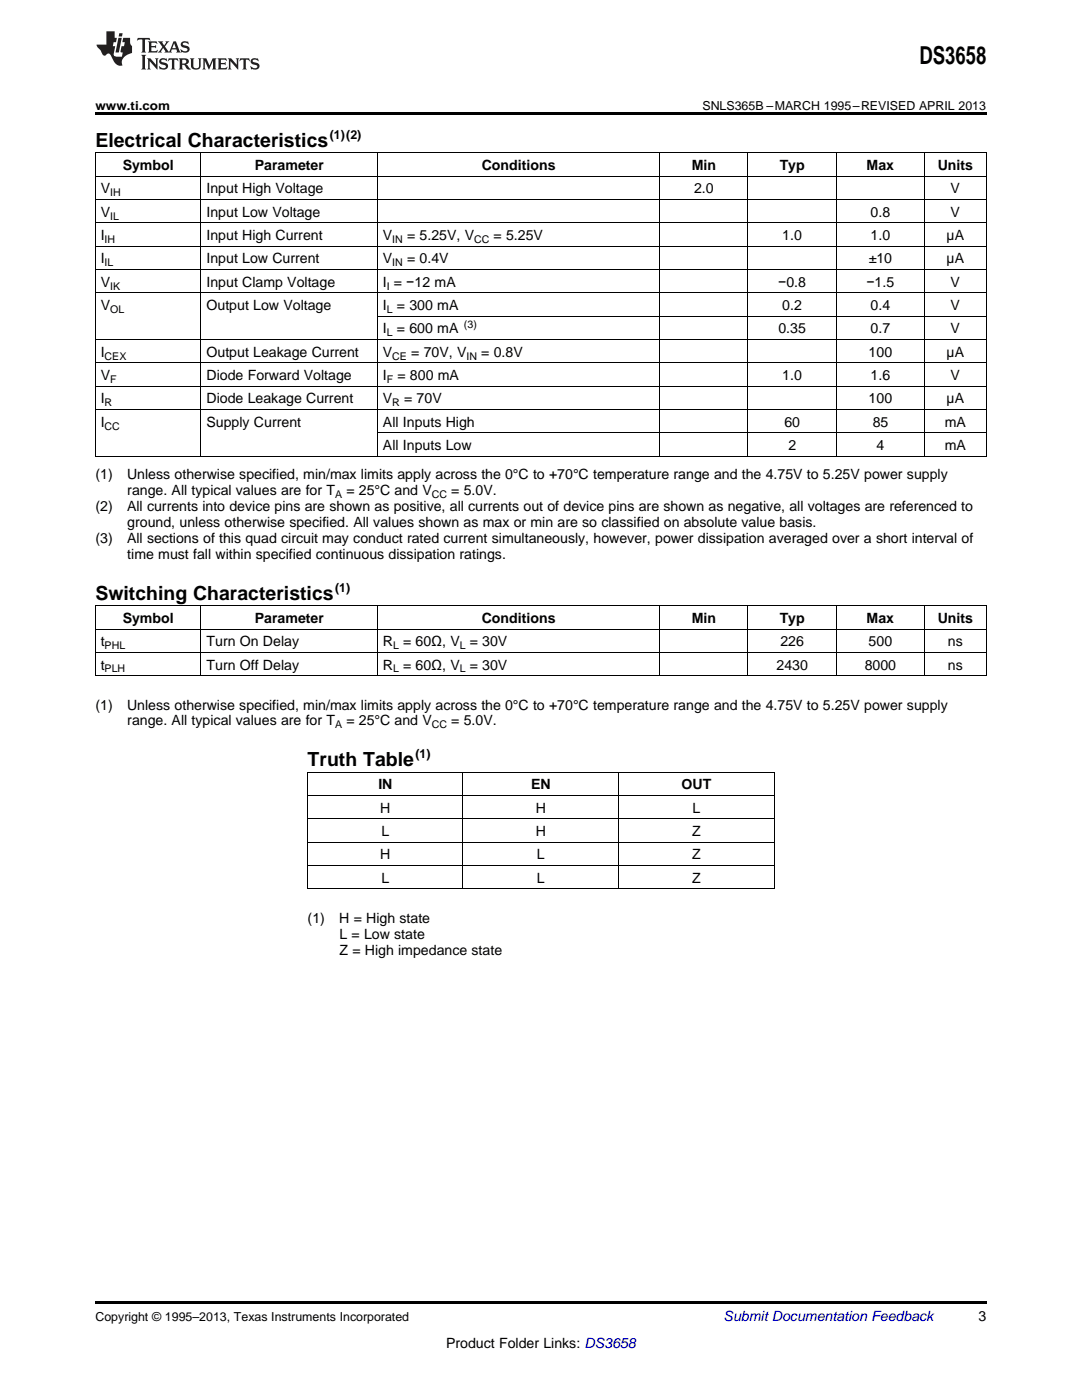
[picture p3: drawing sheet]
<svg xmlns="http://www.w3.org/2000/svg" width="216mm" height="279mm" viewBox="0 0 216 279" stroke-linecap="round" stroke-linejoin="round" font-family="sans-serif">
<defs><g id="words">
<text font-size="4.9" x="183.4" y="12.8">DS3658</text>
<g font-size="3.9">
<text x="19" y="29.3">Electrical Characteristics</text>
<text x="19" y="119.7">Switching Characteristics</text>
<text x="61.4" y="152.9">Truth Table</text>
</g>
<g font-size="2.8">
<text x="24.5" y="33.9">Symbol</text>
<text x="50.8" y="33.9">Parameter</text>
<text x="96.1" y="33.9">Conditions</text>
<text x="138" y="33.9">Min</text>
<text x="155.6" y="33.9">Typ</text>
<text x="172.9" y="33.9">Max</text>
<text x="187.1" y="33.9">Units</text>
<text x="20.1" y="38.6">V</text>
<text x="41.2" y="38.6">Input High Voltage</text>
<text x="138.5" y="38.6">2.0</text>
<text x="189.7" y="38.6">V</text>
<text x="20.1" y="43.3">V</text>
<text x="20.1" y="47.9">I</text>
<text x="41.2" y="43.3">Input Low Voltage</text>
<text x="41.2" y="47.9">Input High Current</text>
<text x="76.4" y="47.9">V</text>
<text x="81.2" y="47.9">= 5.25V, V</text>
<text x="98.5" y="47.9">= 5.25V</text>
<text x="156.1" y="47.9">1.0</text>
<text x="173.7" y="43.3">0.8</text>
<text x="173.7" y="47.9">1.0</text>
<text x="188.9" y="47.9">µA</text>
<text x="189.7" y="43.3">V</text>
<text x="20.1" y="52.6">I</text>
<text x="41.2" y="52.6">Input Low Current</text>
<text x="76.4" y="52.6">V</text>
<text x="81.2" y="52.6">= 0.4V</text>
<text x="173.4" y="52.6">±10</text>
<text x="188.9" y="52.6">µA</text>
<text x="20.1" y="57.2">V</text>
<text x="41.2" y="57.2">Input Clamp Voltage</text>
<text x="76.4" y="57.2">I = −12 mA</text>
<text x="155.3" y="57.2">−0.8</text>
<text x="172.9" y="57.2">−1.5</text>
<text x="189.7" y="57.2">V</text>
<text x="20.1" y="61.9">V</text>
<text x="41.2" y="61.9">Output Low Voltage</text>
<text x="76.4" y="61.9">I</text>
<text x="79.2" y="61.9">= 300 mA</text>
<text x="156.1" y="61.9">0.2</text>
<text x="173.7" y="61.9">0.4</text>
<text x="189.7" y="61.9">V</text>
<text x="20.1" y="71.2">I</text>
<text x="41.2" y="71.2">Output Leakage Current</text>
<text x="76.4" y="66.5">I</text>
<text x="76.4" y="71.2">V</text>
<text x="79.2" y="66.5">= 600 mA</text>
<text x="82.1" y="71.2">= 70V, V</text>
<text x="96" y="71.2">= 0.8V</text>
<text x="155.3" y="66.5">0.35</text>
<text x="173.3" y="71.2">100</text>
<text x="173.7" y="66.5">0.7</text>
<text x="188.9" y="71.2">µA</text>
<text x="189.7" y="66.5">V</text>
<text x="20.1" y="75.8">V</text>
<text x="41.2" y="75.8">Diode Forward Voltage</text>
<text x="76.4" y="75.8">I</text>
<text x="79.3" y="75.8">= 800 mA</text>
<text x="156.1" y="75.8">1.0</text>
<text x="173.7" y="75.8">1.6</text>
<text x="189.7" y="75.8">V</text>
<text x="20.1" y="80.5">I</text>
<text x="41.2" y="80.5">Diode Leakage Current</text>
<text x="76.4" y="80.5">V</text>
<text x="80.6" y="80.5">= 70V</text>
<text x="173.3" y="80.5">100</text>
<text x="188.9" y="80.5">µA</text>
<text x="20.1" y="85.2">I</text>
<text x="41.2" y="85.2">Supply Current</text>
<text x="76.4" y="85.2">All Inputs High</text>
<text x="76.4" y="89.8">All Inputs Low</text>
<text x="156.5" y="85.2">60</text>
<text x="157.3" y="89.8">2</text>
<text x="174.1" y="85.2">85</text>
<text x="174.9" y="89.8">4</text>
<text x="188.5" y="85.2">mA</text>
<text x="188.5" y="89.8">mA</text>
<text x="19" y="95.7">(1)</text>
<text x="25.4" y="95.7">Unless otherwise specified, min/max limits apply across the 0°C to +70°C temperature range and the 4.75V to 5.25V power supply</text>
<text x="25.4" y="98.8">range. All typical values are for T</text>
<text x="69.1" y="98.8">= 25°C and V</text>
<text x="90" y="98.8">= 5.0V.</text>
<text x="19" y="102">(2)</text>
<text x="25.4" y="102">All currents into device pins are shown as positive, all currents out of device pins are shown as negative, all voltages are referenced to</text>
<text x="25.4" y="105.2">ground, unless otherwise specified. All values shown as max or min are so classified on absolute value basis.</text>
<text x="19" y="108.4">(3)</text>
<text x="25.4" y="108.4">All sections of this quad circuit may conduct rated current simultaneously, however, power dissipation averaged over a short interval of</text>
<text x="25.4" y="111.5">time must fall within specified continuous dissipation ratings.</text>
<text x="24.5" y="124.3">Symbol</text>
<text x="50.8" y="124.3">Parameter</text>
<text x="96.1" y="124.3">Conditions</text>
<text x="138" y="124.3">Min</text>
<text x="155.6" y="124.3">Typ</text>
<text x="172.9" y="124.3">Max</text>
<text x="187.1" y="124.3">Units</text>
<text x="20.1" y="129">t</text>
<text x="41.2" y="129">Turn On Delay</text>
<text x="76.4" y="129">R</text>
<text x="80.4" y="129">= 60Ω, V</text>
<text x="93.7" y="129">= 30V</text>
<text x="155.7" y="129">226</text>
<text x="173.3" y="129">500</text>
<text x="189.2" y="129">ns</text>
<text x="20.1" y="133.6">t</text>
<text x="41.2" y="133.6">Turn Off Delay</text>
<text x="76.4" y="133.6">R</text>
<text x="80.4" y="133.6">= 60Ω, V</text>
<text x="93.7" y="133.6">= 30V</text>
<text x="154.9" y="133.6">2430</text>
<text x="172.5" y="133.6">8000</text>
<text x="189.2" y="133.6">ns</text>
<text x="19" y="141.6">(1)</text>
<text x="25.4" y="141.6">Unless otherwise specified, min/max limits apply across the 0°C to +70°C temperature range and the 4.75V to 5.25V power supply</text>
<text x="25.4" y="144.8">range. All typical values are for T</text>
<text x="69.1" y="144.8">= 25°C and V</text>
<text x="90" y="144.8">= 5.0V.</text>
<text x="75.5" y="157.6">IN</text>
<text x="106" y="157.6">EN</text>
<text x="136" y="157.6">OUT</text>
<text x="75.9" y="162.2">H</text>
<text x="76.1" y="166.9">L</text>
<text x="106.9" y="162.2">H</text>
<text x="106.9" y="166.9">H</text>
<text x="138.1" y="166.9">Z</text>
<text x="138.2" y="162.2">L</text>
<text x="75.9" y="171.5">H</text>
<text x="107.1" y="171.5">L</text>
<text x="138.1" y="171.5">Z</text>
<text x="76.1" y="176.2">L</text>
<text x="107.1" y="176.2">L</text>
<text x="138.1" y="176.2">Z</text>
<text x="61.4" y="184.1">(1)</text>
<text x="67.7" y="184.1">H = High state</text>
<text x="67.7" y="187.3">L = Low state</text>
<text x="67.7" y="190.5">Z = High impedance state</text>
<text x="195.3" y="263.6">3</text>
<text x="89" y="269">Product Folder Links: DS3658</text>
</g>
<text font-size="2.8" fill="#0000c8" x="144.4" y="263.6">Submit Documentation Feedback</text>
<g font-size="2.5">
<text x="19" y="21.9">www.ti.com</text>
<text x="140.2" y="21.9">SNLS365B –MARCH 1995–REVISED APRIL 2013</text>
<text x="65.8" y="27.7">(1)(2)</text>
<text x="66.9" y="118.1">(1)</text>
<text x="82.9" y="151.3">(1)</text>
<text x="19" y="263.6">Copyright © 1995–2013, Texas Instruments Incorporated</text>
</g>
<g font-size="2.1">
<text x="22" y="39.2">IH</text>
<text x="22" y="43.8">IL</text>
<text x="20.9" y="48.5">IH</text>
<text x="20.9" y="53.1">IL</text>
<text x="78.3" y="48.5">IN</text>
<text x="78.3" y="53.1">IN</text>
<text x="94.6" y="48.5">CC</text>
<text x="22" y="57.8">IK</text>
<text x="77.2" y="57.8">I</text>
<text x="22" y="62.4">OL</text>
<text x="77.2" y="62.4">L</text>
<text x="92.6" y="65.4">(3)</text>
<text x="20.9" y="71.8">CEX</text>
<text x="77.2" y="67.1">L</text>
<text x="78.3" y="71.8">CE</text>
<text x="93.1" y="71.8">IN</text>
<text x="22" y="76.4">F</text>
<text x="77.2" y="76.4">F</text>
<text x="20.9" y="81.1">R</text>
<text x="78.3" y="81.1">R</text>
<text x="20.9" y="85.7">CC</text>
<text x="66.9" y="99.4">A</text>
<text x="86.1" y="99.4">CC</text>
<text x="20.9" y="129.5">PHL</text>
<text x="78.4" y="129.5">L</text>
<text x="91.7" y="129.5">L</text>
<text x="20.9" y="134.2">PLH</text>
<text x="78.4" y="134.2">L</text>
<text x="91.7" y="134.2">L</text>
<text x="66.9" y="145.3">A</text>
<text x="86.1" y="145.3">CC</text>
</g>
</g></defs>
<path d="M19 22.5h177.8v.5h-177.8zM19 259.7h177.8v.5h-177.8z" fill="#000"/>
<g fill="none" stroke="#000" stroke-width=".2">
<path d="M19 39.8h177.8M19 35.2h177.8M19 30.5h177.8M19.1 30.6v60.5M40.1 30.6v60.5M75.3 30.6v60.5M131.6 30.6v60.5M149.2 30.6v60.5M166.8 30.6v60.5M184.4 30.6v60.5M196.8 30.6v60.5M19 58.4h177.8"/>
<path d="M19 53.8h177.8M19 49.1h177.8M19 44.5h177.8M19 77.1h177.8M19 72.4h177.8M19 67.8h177.8M75.4 63.1h121.4M19 91h177.8M19 81.7h177.8M75.4 86.4h121.4M19 134.8h177.8M19 130.2h177.8"/>
<path d="M19 125.5h177.8M19 120.9h177.8M19.1 120.9v14M40.1 120.9v14M75.3 120.9v14M131.6 120.9v14M149.2 120.9v14M166.8 120.9v14M184.4 120.9v14M196.8 120.9v14M61.4 158.8h93.1M61.4 154.1h93.1"/>
<path d="M61.4 154.2v23.2M92.4 154.2v23.2M123.4 154.2v23.2M154.5 154.2v23.2M61.4 177.4h93.1M61.4 172.7h93.1M61.4 168.1h93.1M61.4 163.4h93.1"/>
</g>
<g fill="#231f20">
<path d="M27.5 7.6l-.1 .5 .4-.2h.6v.1v2.1l-.2 .4h1l-.3-.4v-2.1l.1-.1h.5l.5 .2-.2-.5zM29.5 8.3l.2 .3v1.5l-.2 .4h1.8l.2-.6a1.04 1.04 0 0 1-1.3 .2v-.7h.6l.3 .2v-.6l-.3 .2h-.6v-.6l.8-.1 .4 .3-.2-.5zM31.5 8.3l.9 1.1-.9 1.1h.8l-.2-.2 .5-.7 .4 .7-.2 .2h1.5l-.1-.2 .1-.4h.9l.1 .4-.2 .2h1l-.3-.3-.7-1.9h-.5l-.9 2-.8-1 .9-1h-.8l.1 .3-.3 .5-.4-.6 .2-.2zM34.7 8.6l.4 1h-.7zM36.3 8.4a.63 .63 0 0 0-.2 .7 .63 .63 0 0 0 .6 .4l.6 .2 .1 .2a.75 .75 0 0 1-.7 .4 .75 .75 0 0 1-.6-.5l.1 .7 .1-.1a1.11 1.11 0 0 0 1.5-.6 1.13 1.13 0 0 0-1.2-.8l-.1-.4a1.04 1.04 0 0 1 1.2 .2l-.2-.5-.1 .1-.5-.2zM28.2 10.9l.2 .4v2.2l-.2 .4h1l-.3-.4v-2.2l.3-.4zM29.3 11.6l.3 .4v1.5l-.3 .4h.8l-.2-.4v-1.3l1.5 1.7v-1.9l.2-.4h-.7l.2 .4v.9l-1.1-1.3zM32 11.8a.62 .62 0 0 0-.2 .7 .62 .62 0 0 0 .6 .4l.6 .1 .1 .3a.76 .76 0 0 1-.7 .3 .76 .76 0 0 1-.6-.4l.1 .7 .1-.1a1.11 1.11 0 0 0 1.5-.6 1.13 1.13 0 0 0-1.2-.8l-.1-.4a1.04 1.04 0 0 1 1.2 .2l-.2-.6-.1 .1-.5-.1zM33.7 11.6l-.2 .6a.61 .61 0 0 1 .8-.3v1.6l-.2 .4h.9l-.2-.4v-1.6a.63 .63 0 0 1 .8 .3l-.2-.6zM35.6 11.6l.3 .4v1.5l-.3 .4h1l-.2-.2v-.8l.5 .2a.76 .76 0 0 0 1.2 .7l-1-1a.58 .58 0 0 0 .6-.5 .58 .58 0 0 0-.5-.6zM36.4 11.9h.1a.45 .45 0 0 1 .5 .1 .45 .45 0 0 1 .1 .5l-.7 .2zM37.9 11.6l.2 .2a2.17 2.17 0 0 0 .3 1.9 .99 .99 0 0 0 1.6-.6v-1.1l.2-.4h-.7l.2 .2a1.92 1.92 0 0 1-.2 1.8 .6 .6 0 0 1-.9-.5v-1.1l.2-.4zM40.4 11.6l.2 .4v1.5l-.2 .4h.7l-.2-.4v-1.4l.8 1.8 .8-1.8v1.4l-.2 .4h.9l-.2-.4v-1.5l.2-.4h-.8l-.6 1.5-.6-1.5zM43.4 11.6l.2 .4v1.5l-.2 .4h1.8l.2-.6a1.04 1.04 0 0 1-1.3 .1v-.6h.5l.4 .2v-.6l-.4 .2h-.5v-.7h.8l.3 .3-.1-.6zM45.5 11.6l.2 .4v1.5l-.2 .4h.7l-.2-.4v-1.3l1.5 1.7v-1.9l.2-.4h-.7l.2 .4v.9l-1.1-1.3zM47.9 11.6l-.1 .6a.61 .61 0 0 1 .8-.3v1.6l-.3 .4h1l-.3-.4 .1-1.6a.63 .63 0 0 1 .7 .3l-.1-.6zM50.2 11.8a.62 .62 0 0 0-.2 .7 .62 .62 0 0 0 .6 .4l.6 .1 .2 .3a.76 .76 0 0 1-.8 .3 .76 .76 0 0 1-.6-.4l.1 .7 .2-.1a1.11 1.11 0 0 0 1.5-.6 1.13 1.13 0 0 0-1.3-.8l-.1-.4a1.04 1.04 0 0 1 1.2 .2l-.1-.6-.2 .1-.5-.1z"/>
<path d="M21.2 6.3v2.6h-1.9l.1 .4 .7 .9a.91 .91 0 0 0 1 .8 .56 .56 0 0 1 .5-.3 .56 .56 0 0 1 .5 .3l.4 .8a1.53 1.53 0 0 0 1.9 1.2 1.54 1.54 0 0 1 1-2.1l.9-.3v-1.4a1.52 1.52 0 0 1-.3-1.6h-1.4l-.2 .8h.5l-.2 .8h-.4l-.2 1v.2l.4 .1-.2 .8a1.93 1.93 0 0 1-1.6-.3l.3-1.8h-.5l.2-.8h.4l.2-.8h-.4v-1.3zM23.6 7.6l-.6 2.9h.7l.6-2.9zM23.8 6.6l-.1 .7h.6l.2-.7z"/>
</g>
<use href="#words"/>
</svg>
